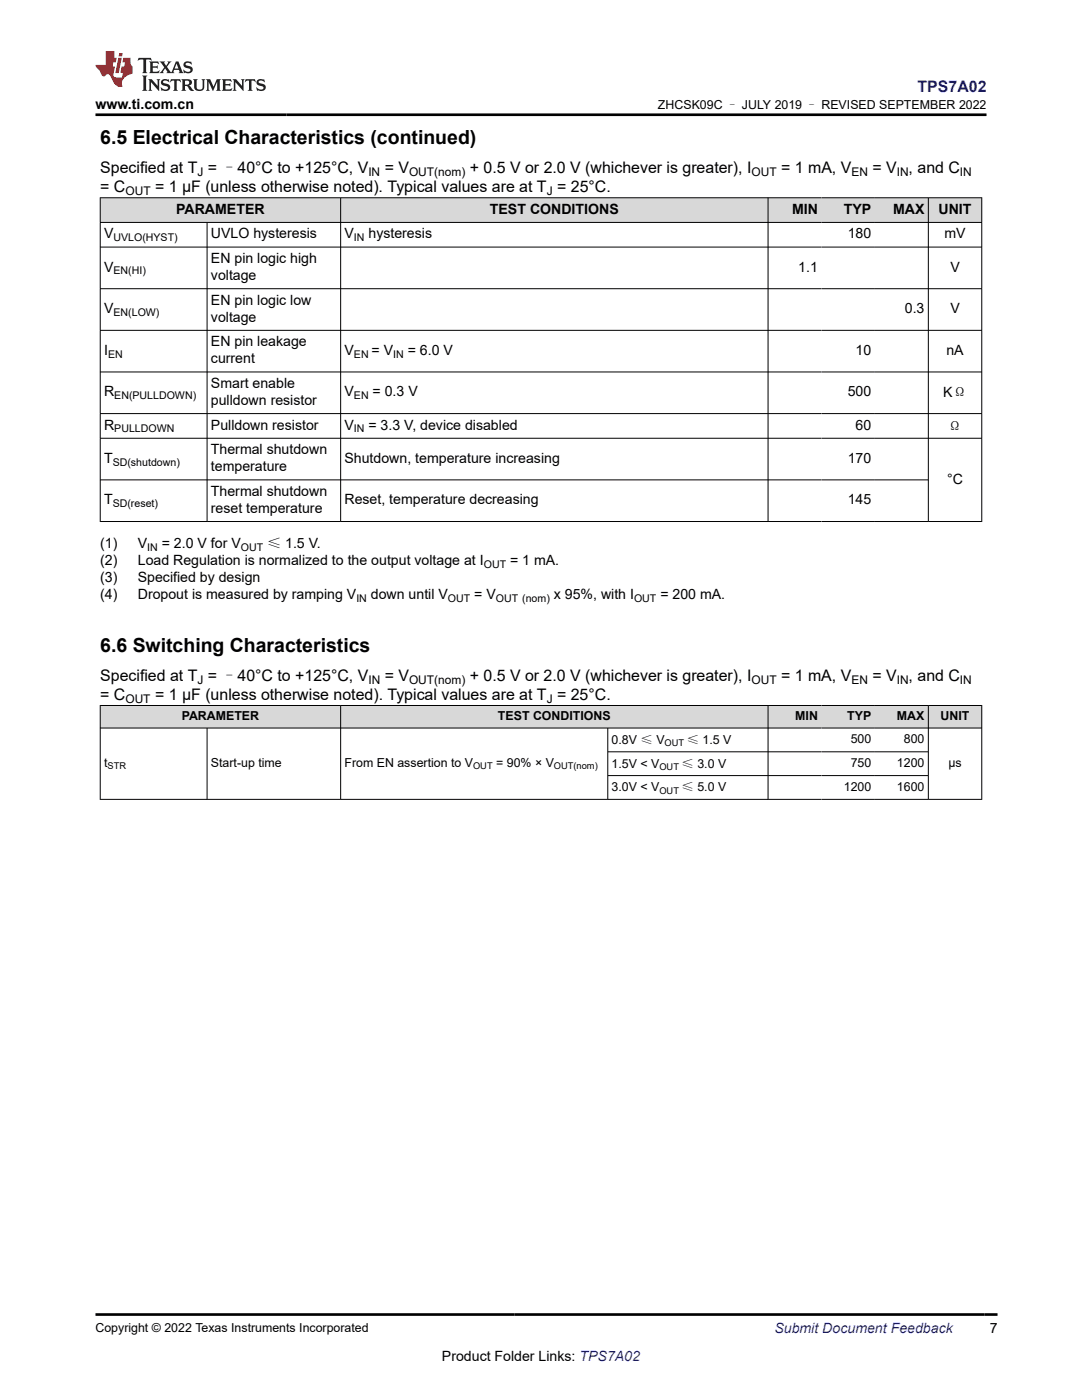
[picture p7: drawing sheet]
<svg xmlns="http://www.w3.org/2000/svg" width="216mm" height="279mm" viewBox="0 0 216 279" stroke-linecap="round" stroke-linejoin="round" font-family="sans-serif">
<defs><g id="words">
<g font-size="3.9">
<text x="20" y="28.7">6.5 Electrical Characteristics (continued)</text>
<text x="20" y="130.1">6.6 Switching Characteristics</text>
</g>
<text font-size="3.2" fill="#00f" x="183.1" y="18.3">TPS7A02</text>
<g font-size="3.2">
<text x="20" y="34.5">Specified at T = –40°C to +125°C, V</text>
<text x="76.8" y="34.5">= V</text>
<text x="93.7" y="34.5">+ 0.5 V or 2.0 V (whichever is greater), I</text>
<text x="155.9" y="34.5">= 1 mA, V</text>
<text x="174.1" y="34.5">= V</text>
<text x="181.3" y="34.5">, and C</text>
<text x="20" y="38.3">= C</text>
<text x="30.9" y="38.3">= 1 µF (unless otherwise noted). Typical values are at T = 25°C.</text>
<text x="20" y="135.8">Specified at T = –40°C to +125°C, V</text>
<text x="76.8" y="135.8">= V</text>
<text x="93.7" y="135.8">+ 0.5 V or 2.0 V (whichever is greater), I</text>
<text x="155.9" y="135.8">= 1 mA, V</text>
<text x="174.1" y="135.8">= V</text>
<text x="181.3" y="135.8">, and C</text>
<text x="20" y="139.7">= C</text>
<text x="30.9" y="139.7">= 1 µF (unless otherwise noted). Typical values are at T = 25°C.</text>
</g>
<g font-size="2.8">
<text x="19.1" y="21.7">www.ti.com.cn</text>
<text x="20.8" y="47.6">V</text>
<text x="35.2" y="42.7">PARAMETER</text>
<text x="42.1" y="47.6">UVLO hysteresis</text>
<text x="68.7" y="47.6">V</text>
<text x="73.5" y="47.6">hysteresis</text>
<text x="97.8" y="42.7">TEST CONDITIONS</text>
<text x="158" y="42.7">MIN</text>
<text x="168.4" y="42.7">TYP</text>
<text x="169.2" y="47.6">180</text>
<text x="178.2" y="42.7">MAX</text>
<text x="187.3" y="42.7">UNIT</text>
<text x="188.5" y="47.6">mV</text>
<text x="42.1" y="52.5">EN pin logic high</text>
<text x="20.8" y="54.2">V</text>
<text x="42.1" y="55.9">voltage</text>
<text x="159.3" y="54.2">1.1</text>
<text x="189.6" y="54.2">V</text>
<text x="20.8" y="62.5">V</text>
<text x="42.1" y="60.8">EN pin logic low</text>
<text x="42.1" y="64.2">voltage</text>
<text x="180.5" y="62.5">0.3</text>
<text x="189.6" y="62.5">V</text>
<text x="20.8" y="70.8">I</text>
<text x="42.1" y="69.1">EN pin leakage</text>
<text x="68.7" y="70.8">V</text>
<text x="74.2" y="70.8">= V</text>
<text x="81.4" y="70.8">= 6.0 V</text>
<text x="170.7" y="70.8">10</text>
<text x="188.8" y="70.8">nA</text>
<text x="42.1" y="72.5">current</text>
<text x="42.1" y="77.4">Smart enable</text>
<text x="20.8" y="79.1">R</text>
<text x="42.1" y="80.8">pulldown resistor</text>
<text x="68.7" y="79.1">V</text>
<text x="74.3" y="79.1">= 0.3 V</text>
<text x="169.2" y="79.1">500</text>
<text x="188.2" y="79.3">KΩ</text>
<text x="20.8" y="85.7">R</text>
<text x="42.1" y="85.7">Pulldown resistor</text>
<text x="68.7" y="85.7">V</text>
<text x="73.5" y="85.7">= 3.3 V, device disabled</text>
<text x="170.7" y="85.7">60</text>
<text x="189.2" y="86">Ω</text>
<text x="20.8" y="92.3">T</text>
<text x="42.1" y="90.7">Thermal shutdown</text>
<text x="42.1" y="94">temperature</text>
<text x="68.7" y="92.3">Shutdown, temperature increasing</text>
<text x="169.2" y="92.3">170</text>
<text x="20.8" y="100.7">T</text>
<text x="42.1" y="99">Thermal shutdown</text>
<text x="68.7" y="100.7">Reset, temperature decreasing</text>
<text x="169.2" y="100.7">145</text>
<text x="189" y="96.5">°C</text>
<text x="42.1" y="102.3">reset temperature</text>
<text x="20" y="109.4">(1)</text>
<text x="20" y="112.8">(2)</text>
<text x="27.5" y="109.4">V</text>
<text x="27.5" y="112.8">Load Regulation is normalized to the output voltage at I</text>
<text x="32.3" y="109.4">= 2.0 V for V</text>
<text x="53.3" y="109.4">≤ 1.5 V.</text>
<text x="101.8" y="112.8">= 1 mA.</text>
<text x="20" y="116.2">(3)</text>
<text x="20" y="119.6">(4)</text>
<text x="27.5" y="116.2">Specified by design</text>
<text x="27.5" y="119.6">Dropout is measured by ramping V</text>
<text x="74" y="119.6">down until V</text>
<text x="94.6" y="119.6">= V</text>
<text x="110.5" y="119.6">x 95%, with I</text>
<text x="131.8" y="119.6">= 200 mA.</text>
<text x="197.5" y="266.1">7</text>
<text x="88.2" y="271.7">Product Folder Links: TPS7A02</text>
</g>
<text font-size="2.8" fill="#00f" x="154.5" y="266.1">Submit Document Feedback</text>
<g font-size="2.5">
<text x="131.3" y="21.8">ZHCSK09C – JULY 2019 – REVISED SEPTEMBER 2022</text>
<text x="36.3" y="143.7">PARAMETER</text>
<text x="99.4" y="143.7">TEST CONDITIONS</text>
<text x="158.7" y="143.7">MIN</text>
<text x="169.1" y="143.7">TYP</text>
<text x="179" y="143.7">MAX</text>
<text x="187.7" y="143.7">UNIT</text>
<text x="122" y="148.4">0.8V ≤ V</text>
<text x="137" y="148.4">≤ 1.5 V</text>
<text x="169.8" y="148.3">500</text>
<text x="180.4" y="148.3">800</text>
<text x="20.8" y="153.1">t</text>
<text x="42.1" y="153.1">Start-up time</text>
<text x="68.7" y="153.1">From EN assertion to V</text>
<text x="99" y="153.1">= 90% × V</text>
<text x="122" y="153.2">1.5V &lt; V</text>
<text x="136" y="153.2">≤ 3.0 V</text>
<text x="169.8" y="153.1">750</text>
<text x="179" y="153.1">1200</text>
<text x="189.2" y="153.1">µs</text>
<text x="122" y="157.9">3.0V &lt; V</text>
<text x="136" y="157.9">≤ 5.0 V</text>
<text x="168.4" y="157.8">1200</text>
<text x="179" y="157.8">1600</text>
<text x="19.1" y="265.8">Copyright © 2022 Texas Instruments Incorporated</text>
</g>
<g font-size="2.4">
<text x="39.4" y="35.1">J</text>
<text x="73.5" y="35.1">IN</text>
<text x="81.6" y="35.1">OUT(nom)</text>
<text x="149.9" y="35.1">OUT</text>
<text x="169.9" y="35.1">EN</text>
<text x="178.9" y="35.1">IN</text>
<text x="191.5" y="35.1">IN</text>
<text x="25" y="39">OUT</text>
<text x="109.1" y="39">J</text>
<text x="39.4" y="136.5">J</text>
<text x="73.5" y="136.5">IN</text>
<text x="81.6" y="136.5">OUT(nom)</text>
<text x="149.9" y="136.5">OUT</text>
<text x="169.9" y="136.5">EN</text>
<text x="178.9" y="136.5">IN</text>
<text x="191.5" y="136.5">IN</text>
<text x="25" y="140.3">OUT</text>
<text x="109.1" y="140.3">J</text>
</g>
<g font-size="2.1">
<text x="22.6" y="48.1">UVLO(HYST)</text>
<text x="70.6" y="48.1">IN</text>
<text x="22.6" y="54.8">EN(HI)</text>
<text x="22.6" y="63.1">EN(LOW)</text>
<text x="21.6" y="71.4">EN</text>
<text x="70.6" y="71.4">EN</text>
<text x="78.5" y="71.4">IN</text>
<text x="22.8" y="79.7">EN(PULLDOWN)</text>
<text x="70.6" y="79.7">EN</text>
<text x="22.8" y="86.3">PULLDOWN</text>
<text x="70.6" y="86.3">IN</text>
<text x="22.5" y="92.9">SD(shutdown)</text>
<text x="22.5" y="101.2">SD(reset)</text>
<text x="29.4" y="110">IN</text>
<text x="48.1" y="110">OUT</text>
<text x="96.5" y="113.4">OUT</text>
<text x="71.1" y="120.2">IN</text>
<text x="89.4" y="120.2">OUT</text>
<text x="98.9" y="120.2">OUT (nom)</text>
<text x="126.5" y="120.2">OUT</text>
</g>
<g font-size="1.9">
<text x="132.6" y="148.9">OUT</text>
<text x="21.5" y="153.5">STR</text>
<text x="94.4" y="153.5">OUT</text>
<text x="110.5" y="153.5">OUT(nom)</text>
<text x="131.6" y="153.7">OUT</text>
<text x="131.6" y="158.4">OUT</text>
</g>
</g></defs>
<g fill="#d8d8d8">
<path d="M20 39.5h175.9v4.9h-175.9z" fill-rule="evenodd"/>
<path d="M20.1 39.5h47.8v4.8h-47.8z" fill-rule="evenodd"/>
<path d="M68 39.5h85.2v4.8h-85.2z" fill-rule="evenodd"/>
<path d="M153.3 39.5h10.6v4.8h-10.6z" fill-rule="evenodd"/>
<path d="M163.9 39.5h10.7v4.8h-10.7z" fill-rule="evenodd"/>
<path d="M174.6 39.5h10.6v4.8h-10.6z" fill-rule="evenodd"/>
<path d="M185.3 39.5h10.5v4.8h-10.5z" fill-rule="evenodd"/>
</g>
<g fill="none" stroke="#000" stroke-width=".2">
<path d="M19.9 39.5h176.1M20 39.4v64.7M68 39.4v64.7M153.3 39.4v64.7M185.2 39.4v64.7M195.9 39.4v64.7M19.9 44.4h176.1M19.9 49.3h176.1M19.9 57.6h176.1M41.3 44.4v59.7M19.9 65.9h176.1M19.9 74.2h176.1"/>
<path d="M19.9 82.5h176.1M19.9 87.5h176.1M19.9 95.8h165.4M196 104.1h-176.1"/>
</g>
<g fill="#d8d8d8">
<path d="M20 140.8h175.9v4.5h-175.9z" fill-rule="evenodd"/>
<path d="M20.1 140.9h47.8v4.3h-47.8z" fill-rule="evenodd"/>
<path d="M68 140.9h85.2v4.3h-85.2z" fill-rule="evenodd"/>
<path d="M153.3 140.9h10.6v4.3h-10.6z" fill-rule="evenodd"/>
<path d="M163.9 140.9h10.7v4.3h-10.7z" fill-rule="evenodd"/>
<path d="M174.6 140.9h10.6v4.3h-10.6z" fill-rule="evenodd"/>
<path d="M185.3 140.9h10.5v4.3h-10.5z" fill-rule="evenodd"/>
</g>
<path d="M19.9 140.8h176.1M19.9 145.3h176.1M19.9 159.5h176.1M20 140.7v18.9M41.3 145.3v14.3M68 140.7v18.9M121.3 145.3v14.3M121.3 150h64M121.3 154.8h64M153.3 140.7v18.9M185.2 140.7v18.9M195.9 140.7v18.9" fill="none" stroke="#000" stroke-width=".2"/>
<path d="M27.7 11.6l-.2 .5 .5-.2h.6v.1v2.2l-.2 .4h1l-.2-.4v-2.2v-.1h.5l.5 .2-.1-.5zM29.8 12.3l.2 .4v1.5l-.2 .4h1.9l.1-.6a1.08 1.08 0 0 1-1.3 .2v-.7h.6l.4 .2v-.7l-.4 .2h-.6v-.5l.2-.2a1 1 0 0 1 1 .3l-.1-.5zM31.8 12.3l1 1.1-1 1.2h.9l-.2-.2 .4-.8 .5 .8-.2 .2h1.6l-.2-.2 .1-.5h1l.1 .5-.1 .2h.9l-.2-.3-.8-2h-.5l-1 2.2-.8-1.1 .9-1.1h-.8l.2 .2-.5 .6-.3-.6 .1-.2zM35.2 12.7l.4 1h-.8zM36.8 12.4a.65 .65 0 0 0-.2 .7 .65 .65 0 0 0 .6 .5l.7 .1 .1 .3a.79 .79 0 0 1-.7 .4 .79 .79 0 0 1-.7-.5l.1 .7 .2-.1a.93 .93 0 0 0 1.1 .1 .93 .93 0 0 0 .4-1 1.46 1.46 0 0 0-1.2-.6l-.1-.3a1.09 1.09 0 0 1 1.2 .2l-.2-.6-.1 .1-.6-.2zM28.4 15.1l.2 .4v2.2l-.2 .4h1l-.2-.4v-2.2l.2-.4zM29.6 15.8l.2 .4v1.5l-.2 .4h.8l-.3-.4v-1.3l1.7 1.8v-2l.2-.4h-.8l.2 .2 .1 1.1-1.2-1.3zM32.3 15.9a.65 .65 0 0 0-.2 .8 .65 .65 0 0 0 .7 .4l.6 .2 .1 .2a.79 .79 0 0 1-.7 .4 .79 .79 0 0 1-.7-.5l.1 .7 .2-.1a.93 .93 0 0 0 1.1 .1 .93 .93 0 0 0 .4-.9 1.46 1.46 0 0 0-1.2-.6l-.1-.4a1.09 1.09 0 0 1 1.2 .2l-.2-.6-.1 .1-.6-.1zM34.1 15.8l-.1 .6a.63 .63 0 0 1 .7-.3l.1 1.6-.3 .4h1l-.2-.4v-1.6a.66 .66 0 0 1 .8 .3l-.1-.6zM36.2 15.8l.2 .4v1.5l-.2 .4h.9l-.2-.2v-.7h.5l.1 .2a.79 .79 0 0 0 1.2 .6l-1-.9a.61 .61 0 0 0 .6-.6 .61 .61 0 0 0-.5-.7zM36.9 16.1h.2a.47 .47 0 0 1 .5 .1 .47 .47 0 0 1 .1 .5l-.2 .1-.6 .1zM38.5 15.8l.2 .2a2.27 2.27 0 0 0 .4 2 1.04 1.04 0 0 0 1.7-.7v-1.3l.2-.2h-.8l.2 .4v1.1a.6 .6 0 0 1-.6 .6 .6 .6 0 0 1-.6-.6v-1.1l.3-.4zM41.1 15.8l.2 .4v1.5l-.2 .4h.7l-.2-.4v-1.4l.9 1.9 .8-1.9v1.4l-.2 .4h1l-.3-.4v-1.5l.3-.4h-.8l-.7 1.5-.7-1.5zM44.3 15.8l.2 .4v1.5l-.2 .4h1.9l.1-.6a1.09 1.09 0 0 1-1.3 .2v-.7h.6l.4 .2v-.6l-.4 .2h-.6v-.6l.2-.1a1.01 1.01 0 0 1 1 .3l-.1-.6zM46.4 15.8l.3 .4v1.5l-.3 .4h.8l-.2-.4v-1.3l1.6 1.8v-2l.2-.4h-.7l.2 .2v1.1l-1.2-1.3zM49 15.8l-.1 .6a.63 .63 0 0 1 .8-.3v1.6l-.3 .4h1l-.2-.4v-1.6a.66 .66 0 0 1 .8 .3l-.1-.6zM51.4 15.9a.65 .65 0 0 0-.2 .8 .65 .65 0 0 0 .6 .4l.6 .2 .2 .2a.79 .79 0 0 1-.8 .4 .79 .79 0 0 1-.6-.5l.1 .7 .2-.1a.93 .93 0 0 0 1 .1 .93 .93 0 0 0 .5-.9 1.46 1.46 0 0 0-1.3-.6l-.1-.4a1.09 1.09 0 0 1 1.3 .2l-.2-.6-.2 .1-.5-.1z" fill="#231f20"/>
<path d="M21.1 10.2v2.8h-2.1l.1 .3 .9 1a.95 .95 0 0 0 .9 .9 .59 .59 0 0 1 .6-.4 .59 .59 0 0 1 .5 .4l.4 .7a1.59 1.59 0 0 0 2.1 1.4 1.61 1.61 0 0 1 1-2.3l1-.3-.1-1.5a1.59 1.59 0 0 1-.4-1.7h-1.4l-.2 .9h.5l-.1 .9h-.5l-.2 1v.2l.4 .1-.2 .9h-.6a.73 .73 0 0 1-1.1-.7l.3-1.5h-.5l.2-.9h.5l.2-.9h-.5v-1.3zM23.6 11.5l-.6 3.1h.7l.6-3.1zM23.8 10.6l-.1 .6h.7l.1-.6z" fill="#ed1c24"/>
<path d="M19.1 22.9h177.8M19.1 262.3h179.9" fill="none" stroke="#000" stroke-width=".53"/>
<use href="#words"/>
</svg>
